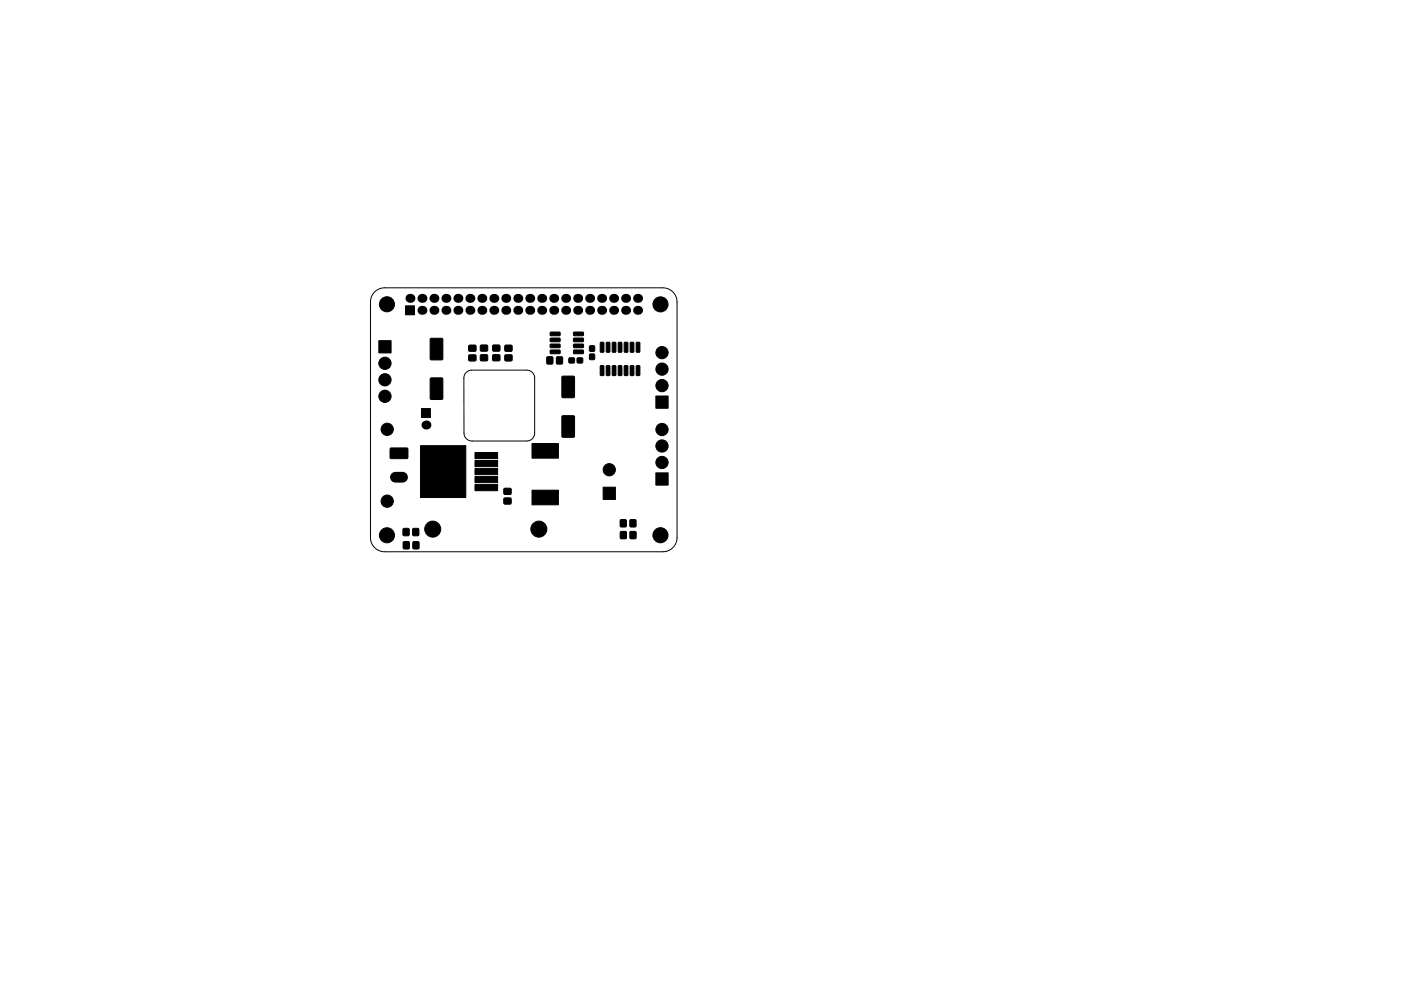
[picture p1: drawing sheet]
<svg xmlns="http://www.w3.org/2000/svg" width="297mm" height="210mm" viewBox="0 0 297 210" stroke-linecap="round" stroke-linejoin="round" font-family="sans-serif">
<path d="M79.4 62a3 3 0 0 1 2.1-.9h59a3 3 0 0 1 3 3v50a3 3 0 0 1-3 3h-59a3 3 0 0 1-3-3v-50a3 3 0 0 1 .9-2.1zM98.8 79l.5-.3 .7-.2h11.6a1.68 1.68 0 0 1 1.8 1.7v11.6a1.68 1.68 0 0 1-1.7 1.8h-11.6a1.68 1.68 0 0 1-1.7-1.7l-.1-11.7 .2-.7z" fill="none" stroke="#000" stroke-width=".21"/>
<g fill="#000" stroke="#000" stroke-width=".21">
<path d="M80.3 72.3h2.6v2.6h-2.6zM86 64.9h1.9v1.9h-1.9zM91.3 71.8h2.3l.3 .1v4.2l-.1 .2-2.3 .1-.3-.2zM99.4 75.3h1.4l.1 1.2h-1.4zM99.4 73.3h1.4l.1 1.1-1.4 .1zM101.9 73.3l1.4-.1v1.2l-1.4 .1zM101.9 75.3h1.4v1.2h-1.4zM104.5 73.3l1.4-.1 .1 1.2-1.5 .1zM104.5 75.3h1.4l.1 1.2h-1.5zM107.1 75.3h1.4v1.2h-1.4zM107.1 73.3h1.4v1.1l-1.4 .1zM116 75.8h1.2l-.1 1.4h-1.1z"/>
<path d="M116.7 74.3h1.9l.2 .6-.2 .2-1.8-.1-.2-.1zM116.7 73h1.9l.2 .6-.2 .2h-1.8l-.2-.2zM116.7 71.8l1.9-.1 .2 .7-.2 .1h-1.8l-.2-.2zM116.7 70.5h1.9l.2 .6-.2 .1h-1.8l-.2-.1zM118 75.8h1.2v1.4h-1.2zM120.7 76h1l.1 .9-1.1 .1zM119.2 79.9l2.3-.1 .3 .1v4.2l-.1 .3h-2.3l-.3-.2zM122.4 76h1.1v.9l-1.1 .1zM121.6 70.5h2l.1 .6-.2 .1h-1.8l-.1-.1zM121.6 71.8l2-.1 .1 .7-.2 .1h-1.8l-.1-.2zM121.6 73h2l.1 .6-.2 .2h-1.8l-.1-.2zM121.6 74.3h2l.1 .6-.2 .2-1.8-.1-.1-.1z"/>
<path d="M125 75.2h1v1.1l-1-.1zM125 73.4h1v1.1h-1zM127.3 72.7l.6-.1 .1 .1 .1 1.9-.2 .1-.6-.1zM127.3 77.6h.6l.1 .1 .1 1.8-.2 .2-.6-.1zM128.6 72.7l.5-.1 .2 .1v1.9l-.1 .1-.7-.1zM128.6 77.6h.5l.2 .1v1.8l-.1 .2-.7-.1zM129.9 72.7l.5-.1 .2 .1v1.9l-.1 .1-.7-.1zM129.9 77.6h.5l.2 .1v1.8l-.1 .2-.7-.1zM131.1 72.7l.6-.1 .2 .1v1.9l-.2 .1-.6-.1zM131.1 77.6h.6l.2 .1v1.8l-.2 .2-.6-.1zM132.4 72.7l.6-.1 .1 .1v1.9l-.1 .1-.7-.1zM132.4 77.6h.6l.1 .1v1.8l-.1 .2-.7-.1z"/>
<path d="M133.7 72.7l.5-.1 .2 .1v1.9l-.1 .1-.7-.1zM133.7 77.6h.5l.2 .1v1.8l-.1 .2-.7-.1zM134.9 72.7l.6-.1 .2 .1v1.9l-.2 .1-.6-.1zM134.9 77.6h.6l.2 .1v1.8l-.2 .2-.6-.1zM82.8 95.1h3.5l.2 .2v1.9l-.3 .1h-3.4l-.1-.3zM89.4 86.7h1.9v1.9h-1.9zM91.3 80.2h2.3l.3 .1v4.2l-.1 .2-2.3 .1-.3-.2zM89.2 94.6h9.6v11h-9.6zM100.7 96h4.8v1.3h-4.8zM100.7 97.7h4.8v1.3h-4.8zM100.7 99.4h4.8v1.3h-4.8zM112.8 94.1h5.6v3.1h-5.6z"/>
<path d="M119.2 88.3l2.3-.1 .3 .1v4.2l-.1 .3h-2.3l-.3-.2zM139.1 84h2.6v2.6h-2.6zM85.5 112.2h1.2v1.4h-1.2zM85.5 115h1.2v1.4h-1.2zM87.6 112.2h1.2l-.1 1.4h-1.2zM87.6 115h1.2v1.4h-1.2zM100.7 101.1h4.8v1.3h-4.8zM100.7 102.8h4.8v1.3h-4.8zM106.9 105.7h1.4v1.2h-1.4zM106.9 103.7l1.4-.1v1.2l-1.4 .1zM112.8 104h5.6v3.1h-5.6zM127.9 103.4h2.6v2.6h-2.6z"/>
<path d="M131.6 110.3h1.2l-.1 1.5-1.2-.1zM131.6 112.8h1.2l-.1 1.5-1.1-.1zM133.6 110.3h1.2v1.5l-1.2-.1zM133.6 112.8h1.2v1.5l-1.2-.1zM139.1 100.3h2.6v2.6h-2.6z"/>
<circle cx="81.6" cy="77.1" r="1.3"/>
<circle cx="82" cy="64.6" r="1.6"/>
<circle cx="140" cy="64.6" r="1.6"/>
<circle cx="140.4" cy="78.3" r="1.3"/>
<circle cx="140.4" cy="74.8" r="1.3"/>
<circle cx="81.6" cy="84.1" r="1.3"/>
<circle cx="81.6" cy="80.6" r="1.3"/>
<circle cx="82.1" cy="91.1" r="1.3"/>
<circle cx="129.2" cy="99.7" r="1.3"/>
<circle cx="140.4" cy="91.1" r="1.3"/>
<circle cx="140.4" cy="98.1" r="1.3"/>
<circle cx="140.4" cy="94.6" r="1.3"/>
<circle cx="140.4" cy="81.8" r="1.3"/>
<circle cx="82" cy="113.6" r="1.6"/>
<circle cx="82.1" cy="106.3" r="1.3"/>
<circle cx="91.7" cy="112.3" r="1.7"/>
<circle cx="114.2" cy="112.3" r="1.7"/>
<circle cx="140" cy="113.6" r="1.6"/>
</g>
<path d="M83.8 101.3h1.6" fill="none" stroke="#000" stroke-width="2.3"/>
<g fill="#000">
<circle cx="86.9" cy="63.3" r=".95"/>
<circle cx="89.5" cy="63.3" r=".95"/>
<circle cx="89.5" cy="65.8" r=".95"/>
<circle cx="92" cy="65.8" r=".95"/>
<circle cx="92" cy="63.3" r=".95"/>
<circle cx="94.5" cy="65.8" r=".95"/>
<circle cx="94.5" cy="63.3" r=".95"/>
<circle cx="97.1" cy="65.8" r=".95"/>
<circle cx="97.1" cy="63.3" r=".95"/>
<circle cx="99.6" cy="63.3" r=".95"/>
<circle cx="99.6" cy="65.8" r=".95"/>
<circle cx="102.2" cy="65.8" r=".95"/>
<circle cx="102.2" cy="63.3" r=".95"/>
<circle cx="104.7" cy="65.8" r=".95"/>
<circle cx="104.7" cy="63.3" r=".95"/>
<circle cx="107.2" cy="65.8" r=".95"/>
<circle cx="107.2" cy="63.3" r=".95"/>
<circle cx="109.8" cy="65.8" r=".95"/>
<circle cx="109.8" cy="63.3" r=".95"/>
<circle cx="112.3" cy="63.3" r=".95"/>
<circle cx="112.3" cy="65.8" r=".95"/>
<circle cx="114.9" cy="63.3" r=".95"/>
<circle cx="114.9" cy="65.8" r=".95"/>
<circle cx="117.4" cy="65.8" r=".95"/>
<circle cx="117.4" cy="63.3" r=".95"/>
<circle cx="119.9" cy="65.8" r=".95"/>
<circle cx="119.9" cy="63.3" r=".95"/>
<circle cx="122.5" cy="63.3" r=".95"/>
<circle cx="122.5" cy="65.8" r=".95"/>
<circle cx="125" cy="65.8" r=".95"/>
<circle cx="125" cy="63.3" r=".95"/>
<circle cx="127.6" cy="65.8" r=".95"/>
<circle cx="127.6" cy="63.3" r=".95"/>
<circle cx="130.1" cy="65.8" r=".95"/>
<circle cx="130.1" cy="63.3" r=".95"/>
<circle cx="132.6" cy="63.3" r=".95"/>
<circle cx="132.6" cy="65.8" r=".95"/>
<circle cx="135.2" cy="65.8" r=".95"/>
<circle cx="135.2" cy="63.3" r=".95"/>
<circle cx="90.3" cy="90.2" r=".95"/>
</g>
</svg>
